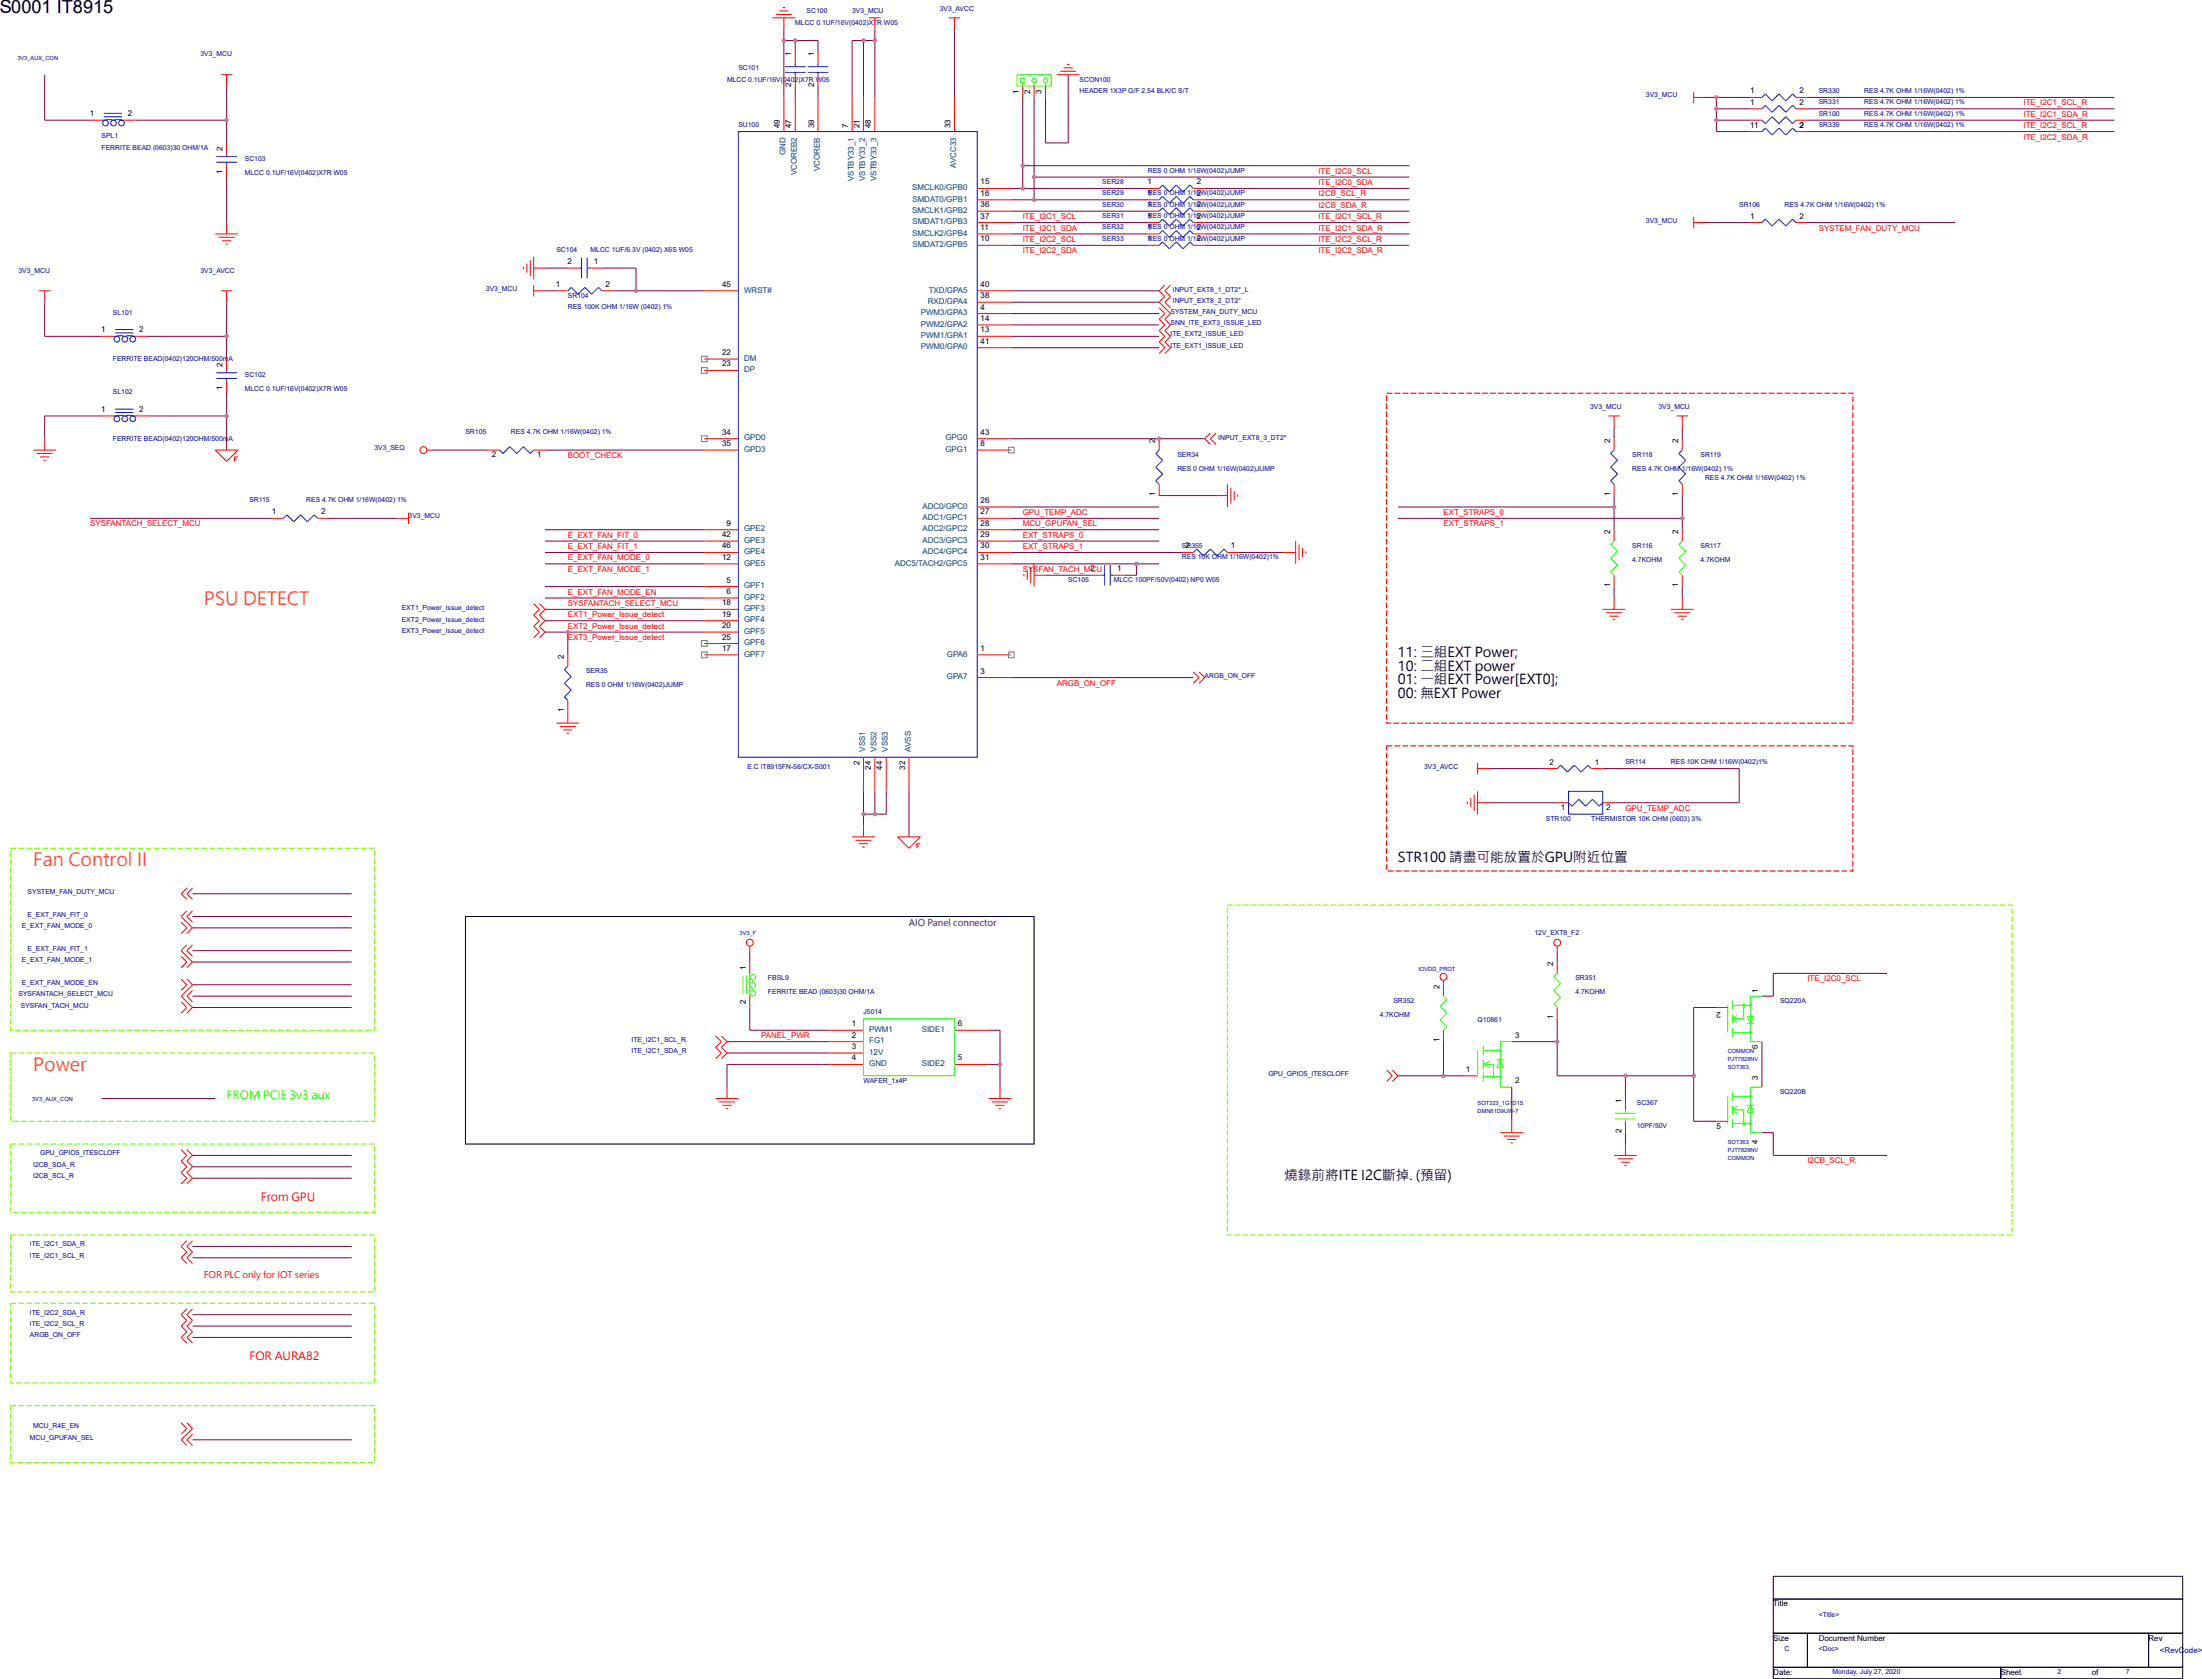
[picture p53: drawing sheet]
<svg xmlns="http://www.w3.org/2000/svg" width="271mm" height="207mm" viewBox="0 0 271 207" stroke-linecap="round" stroke-linejoin="round" font-family="sans-serif">
<defs><g id="words">
<text font-size="2.2" x="-.1" y="1.6">S0001 IT8915</text>
<g font-size="2.2" fill="#ff8000">
<text x="25.1" y="74.4">PSU DETECT</text>
<text x="4.1" y="106.6">Fan Control II</text>
<text x="4.1" y="131.8">Power</text>
</g>
<g font-size="1.7">
<text x="172.1" y="80.9">11: 三組EXT Power;</text>
<text x="172.1" y="82.6">10: ⼆組EXT power</text>
<text x="172.1" y="84.2">01: ⼀組EXT Power[EXT0];</text>
<text x="172.1" y="85.9">00: 無EXT Power</text>
<text x="172.1" y="106.1">STR100 請盡可能放置於GPU附近位置</text>
<text x="158.1" y="145.3">燒錄前將ITE I2C斷掉. (預留)</text>
</g>
<text font-size="1.4" fill="#0f0" x="27.9" y="135.2">FROM PCIE 3v3 aux</text>
<g font-size="1.4" fill="#f00">
<text x="32.1" y="147.8">From GPU</text>
<text x="30.7" y="167.4">FOR AURA82</text>
</g>
<text font-size="1.1" fill="#400040" x="111.9" y="113.9">AIO Panel connector</text>
<text font-size="1.1" fill="#f00" x="25.1" y="157.3">FOR PLC only for IOT series</text>
<g font-size="1">
<text x="97.4" y="10.6" transform="rotate(-90 97.4 10.6)">2</text>
<text x="97.4" y="6.9" transform="rotate(-90 97.4 6.9)">1</text>
<text x="100.2" y="10.6" transform="rotate(-90 100.2 10.6)">2</text>
<text x="100.2" y="6.9" transform="rotate(-90 100.2 6.9)">1</text>
<text x="125.4" y="11.6" transform="rotate(-90 125.4 11.6)">1</text>
<text x="126.8" y="11.6" transform="rotate(-90 126.8 11.6)">2</text>
<text x="128.2" y="11.6" transform="rotate(-90 128.2 11.6)">3</text>
<text x="215.5" y="11.5">1</text>
<text x="221.5" y="11.5">2</text>
<text x="11" y="14.3">1</text>
<text x="15.7" y="14.3">2</text>
<text x="96" y="15.8" transform="rotate(-90 96 15.8)">49</text>
<text x="97.4" y="15.8" transform="rotate(-90 97.4 15.8)">47</text>
<text x="100.2" y="15.8" transform="rotate(-90 100.2 15.8)">39</text>
<text x="104.4" y="15.8" transform="rotate(-90 104.4 15.8)">7</text>
<text x="105.8" y="15.8" transform="rotate(-90 105.8 15.8)">21</text>
<text x="107.2" y="15.8" transform="rotate(-90 107.2 15.8)">48</text>
<text x="117" y="15.8" transform="rotate(-90 117 15.8)">33</text>
<text x="215.5" y="12.9">1</text>
<text x="215.5" y="15.7">11</text>
<text x="221.5" y="12.9">2</text>
<text x="221.5" y="15.7">2</text>
<text x="27.4" y="21.4" transform="rotate(-90 27.4 21.4)">1</text>
<text x="27.4" y="18.6" transform="rotate(-90 27.4 18.6)">2</text>
<text x="120.7" y="22.7">15</text>
<text x="141.3" y="22.7">1</text>
<text x="147.3" y="22.7">2</text>
<text x="120.7" y="24.1">16</text>
<text x="120.7" y="25.5">36</text>
<text x="120.7" y="26.9">37</text>
<text x="120.7" y="28.3">11</text>
<text x="120.7" y="29.7">10</text>
<text x="141.3" y="25.5">1</text>
<text x="141.3" y="28.3">1</text>
<text x="141.3" y="26.9">1</text>
<text x="141.3" y="24.1">1</text>
<text x="141.3" y="29.7">1</text>
<text x="147.3" y="25.5">2</text>
<text x="147.3" y="28.3">2</text>
<text x="147.3" y="26.9">2</text>
<text x="147.3" y="24.1">2</text>
<text x="147.3" y="29.7">2</text>
<text x="215.5" y="26.9">1</text>
<text x="221.5" y="26.9">2</text>
<text x="68.4" y="35.3">1</text>
<text x="69.8" y="32.5">2</text>
<text x="73.1" y="32.5">1</text>
<text x="74.5" y="35.3">2</text>
<text x="88.9" y="35.3">45</text>
<text x="120.7" y="35.3">40</text>
<text x="12.4" y="40.9">1</text>
<text x="17.1" y="40.9">2</text>
<text x="120.7" y="36.7">38</text>
<text x="120.7" y="38.1">4</text>
<text x="120.7" y="39.5">14</text>
<text x="120.7" y="40.9">13</text>
<text x="27.4" y="48" transform="rotate(-90 27.4 48)">1</text>
<text x="27.4" y="45.2" transform="rotate(-90 27.4 45.2)">2</text>
<text x="88.9" y="43.7">22</text>
<text x="88.9" y="45.1">23</text>
<text x="120.7" y="42.3">41</text>
<text x="12.4" y="50.7">1</text>
<text x="17.1" y="50.7">2</text>
<text x="88.9" y="53.5">34</text>
<text x="120.7" y="53.5">43</text>
<text x="60.5" y="56.3">2</text>
<text x="66.1" y="56.3">1</text>
<text x="88.9" y="54.9">35</text>
<text x="120.7" y="54.9">8</text>
<text x="142.2" y="54.5" transform="rotate(-90 142.2 54.5)">2</text>
<text x="198.2" y="54.5" transform="rotate(-90 198.2 54.5)">2</text>
<text x="206.6" y="54.5" transform="rotate(-90 206.6 54.5)">2</text>
<text x="33.4" y="63.3">1</text>
<text x="39.5" y="63.3">2</text>
<text x="89.5" y="64.7">9</text>
<text x="120.7" y="61.9">26</text>
<text x="120.7" y="63.3">27</text>
<text x="120.7" y="64.7">28</text>
<text x="142.2" y="61" transform="rotate(-90 142.2 61)">1</text>
<text x="198.2" y="65.7" transform="rotate(-90 198.2 65.7)">2</text>
<text x="198.2" y="61" transform="rotate(-90 198.2 61)">1</text>
<text x="206.6" y="65.7" transform="rotate(-90 206.6 65.7)">2</text>
<text x="206.6" y="61" transform="rotate(-90 206.6 61)">1</text>
<text x="88.9" y="66.1">42</text>
<text x="88.9" y="67.5">46</text>
<text x="88.9" y="68.9">12</text>
<text x="89.5" y="71.7">5</text>
<text x="120.7" y="66.1">29</text>
<text x="120.7" y="67.5">30</text>
<text x="120.7" y="68.9">31</text>
<text x="134.3" y="70.3">2</text>
<text x="137.5" y="70.3">1</text>
<text x="145.9" y="67.5">2</text>
<text x="151.5" y="67.5">1</text>
<text x="88.9" y="74.5">18</text>
<text x="88.9" y="75.9">19</text>
<text x="88.9" y="77.3">20</text>
<text x="89.5" y="73.1">6</text>
<text x="198.2" y="72.3" transform="rotate(-90 198.2 72.3)">1</text>
<text x="206.6" y="72.3" transform="rotate(-90 206.6 72.3)">1</text>
<text x="69.4" y="81.1" transform="rotate(-90 69.4 81.1)">2</text>
<text x="88.9" y="78.7">25</text>
<text x="88.9" y="80.1">17</text>
<text x="120.7" y="80.1">1</text>
<text x="120.7" y="82.9">3</text>
<text x="69.4" y="87.7" transform="rotate(-90 69.4 87.7)">1</text>
<text x="105.8" y="94.2" transform="rotate(-90 105.8 94.2)">2</text>
<text x="107.2" y="94.7" transform="rotate(-90 107.2 94.7)">24</text>
<text x="108.6" y="94.7" transform="rotate(-90 108.6 94.7)">44</text>
<text x="111.4" y="94.7" transform="rotate(-90 111.4 94.7)">32</text>
<text x="190.7" y="94.1">2</text>
<text x="196.3" y="94.1">1</text>
<text x="192.1" y="99.7">1</text>
<text x="197.7" y="99.7">2</text>
<text x="91.8" y="119.4" transform="rotate(-90 91.8 119.4)">1</text>
<text x="191.2" y="118.9" transform="rotate(-90 191.2 118.9)">2</text>
<text x="91.8" y="123.6" transform="rotate(-90 91.8 123.6)">2</text>
<text x="177.2" y="121.7" transform="rotate(-90 177.2 121.7)">2</text>
<text x="191.2" y="125.5" transform="rotate(-90 191.2 125.5)">1</text>
<text x="211.9" y="124.5" transform="rotate(180 211.9 124.5)">2</text>
<text x="216.4" y="122.2" transform="rotate(-90 216.4 122.2)">1</text>
<text x="104.9" y="126.3">1</text>
<text x="104.9" y="127.7">2</text>
<text x="104.9" y="129.1">3</text>
<text x="104.9" y="130.5">4</text>
<text x="117.9" y="130.5">5</text>
<text x="117.9" y="126.3">6</text>
<text x="177.2" y="128.2" transform="rotate(-90 177.2 128.2)">1</text>
<text x="180.5" y="131.9">1</text>
<text x="186.5" y="127.7">3</text>
<text x="216.4" y="129.2" transform="rotate(-90 216.4 129.2)">6</text>
<text x="186.5" y="133.3">2</text>
<text x="199.6" y="135.7" transform="rotate(-90 199.6 135.7)">1</text>
<text x="216.4" y="132.9" transform="rotate(-90 216.4 132.9)">3</text>
<text x="199.6" y="139.5" transform="rotate(-90 199.6 139.5)">2</text>
<text x="211.3" y="138.9">5</text>
<text x="216.4" y="140.9" transform="rotate(-90 216.4 140.9)">4</text>
<text x="218.3" y="197.7">Title</text>
<text x="218.3" y="201.9">Size</text>
<text x="223.9" y="201.9">Document Number</text>
<text x="264.5" y="201.9">Rev</text>
<text x="218.3" y="206.1">Date:</text>
<text x="246.3" y="206.1">Sheet</text>
<text x="257.5" y="206.1">of</text>
</g>
<g font-size="1" fill="#f00">
<text x="249.1" y="13">ITE_I2C1_SCL_R</text>
<text x="249.1" y="14.4">ITE_I2C1_SDA_R</text>
<text x="249.1" y="15.8">ITE_I2C2_SCL_R</text>
<text x="249.1" y="17.2">ITE_I2C2_SDA_R</text>
<text x="162.3" y="22.8">ITE_I2C0_SDA</text>
<text x="162.3" y="21.4">ITE_I2C0_SCL</text>
<text x="125.9" y="27">ITE_I2C1_SCL</text>
<text x="125.9" y="28.4">ITE_I2C1_SDA</text>
<text x="125.9" y="29.8">ITE_I2C2_SCL</text>
<text x="162.3" y="24.2">I2CB_SCL_R</text>
<text x="162.3" y="25.6">I2CB_SDA_R</text>
<text x="162.3" y="27">ITE_I2C1_SCL_R</text>
<text x="162.3" y="28.4">ITE_I2C1_SDA_R</text>
<text x="162.3" y="29.8">ITE_I2C2_SCL_R</text>
<text x="223.9" y="28.4">SYSTEM_FAN_DUTY_MCU</text>
<text x="125.9" y="31.2">ITE_I2C2_SDA</text>
<text x="162.3" y="31.2">ITE_I2C2_SDA_R</text>
<text x="69.9" y="56.4">BOOT_CHECK</text>
<text x="11.1" y="64.8">SYSFANTACH_SELECT_MCU</text>
<text x="125.9" y="63.4">GPU_TEMP_ADC</text>
<text x="125.9" y="64.8">MCU_GPUFAN_SEL</text>
<text x="177.7" y="63.4">EXT_STRAPS_0</text>
<text x="177.7" y="64.8">EXT_STRAPS_1</text>
<text x="69.9" y="66.2">E_EXT_FAN_FIT_0</text>
<text x="69.9" y="67.6">E_EXT_FAN_FIT_1</text>
<text x="69.9" y="69">E_EXT_FAN_MODE_0</text>
<text x="69.9" y="70.4">E_EXT_FAN_MODE_1</text>
<text x="125.9" y="66.2">EXT_STRAPS_0</text>
<text x="125.9" y="67.6">EXT_STRAPS_1</text>
<text x="125.9" y="70.4">SYSFAN_TACH_MCU</text>
<text x="69.9" y="73.2">E_EXT_FAN_MODE_EN</text>
<text x="69.9" y="74.6">SYSFANTACH_SELECT_MCU</text>
<text x="69.9" y="76">EXT1_Power_Issue_detect</text>
<text x="69.9" y="77.4">EXT2_Power_Issue_detect</text>
<text x="69.9" y="78.8">EXT3_Power_Issue_detect</text>
<text x="130.1" y="84.4">ARGB_ON_OFF</text>
<text x="200.1" y="99.8">GPU_TEMP_ADC</text>
<text x="222.5" y="120.8">ITE_I2C0_SCL</text>
<text x="93.7" y="127.8">PANEL_PWR</text>
<text x="222.5" y="143.2">I2CB_SCL_R</text>
</g>
<g font-size="1" fill="#004080">
<text x="96.7" y="19.1" transform="rotate(-90 96.7 19.1)">GND</text>
<text x="98.1" y="21.6" transform="rotate(-90 98.1 21.6)">VCOREB2</text>
<text x="100.9" y="21" transform="rotate(-90 100.9 21)">VCOREB</text>
<text x="105.1" y="22.3" transform="rotate(-90 105.1 22.3)">VSTBY33_1</text>
<text x="106.5" y="22.3" transform="rotate(-90 106.5 22.3)">VSTBY33_2</text>
<text x="107.9" y="22.3" transform="rotate(-90 107.9 22.3)">VSTBY33_3</text>
<text x="112.3" y="23.4">SMCLK0/GPB0</text>
<text x="117.7" y="20.6" transform="rotate(-90 117.7 20.6)">AVCC33</text>
<text x="112.3" y="26.2">SMCLK1/GPB2</text>
<text x="112.3" y="29">SMCLK2/GPB4</text>
<text x="112.3" y="24.8">SMDAT0/GPB1</text>
<text x="112.3" y="27.6">SMDAT1/GPB3</text>
<text x="112.3" y="30.4">SMDAT2/GPB5</text>
<text x="91.6" y="36">WRST#</text>
<text x="113.4" y="38.8">PWM3/GPA3</text>
<text x="113.4" y="40.2">PWM2/GPA2</text>
<text x="113.4" y="41.6">PWM1/GPA1</text>
<text x="114.2" y="37.4">RXD/GPA4</text>
<text x="114.3" y="36">TXD/GPA5</text>
<text x="91.6" y="44.4">DM</text>
<text x="91.6" y="45.8">DP</text>
<text x="113.4" y="43">PWM0/GPA0</text>
<text x="91.6" y="54.2">GPD0</text>
<text x="91.6" y="55.6">GPD3</text>
<text x="116.4" y="54.2">GPG0</text>
<text x="116.4" y="55.6">GPG1</text>
<text x="91.6" y="65.4">GPE2</text>
<text x="113.6" y="62.6">ADC0/GPC0</text>
<text x="113.6" y="64">ADC1/GPC1</text>
<text x="113.6" y="65.4">ADC2/GPC2</text>
<text x="91.6" y="66.8">GPE3</text>
<text x="91.6" y="68.2">GPE4</text>
<text x="91.6" y="69.6">GPE5</text>
<text x="110.1" y="69.6">ADC5/TACH2/GPC5</text>
<text x="113.6" y="66.8">ADC3/GPC3</text>
<text x="113.6" y="68.2">ADC4/GPC4</text>
<text x="91.6" y="72.4">GPF1</text>
<text x="91.6" y="73.8">GPF2</text>
<text x="91.6" y="75.2">GPF3</text>
<text x="91.6" y="76.6">GPF4</text>
<text x="91.6" y="78">GPF5</text>
<text x="91.6" y="79.4">GPF6</text>
<text x="91.6" y="80.8">GPF7</text>
<text x="116.6" y="80.8">GPA6</text>
<text x="116.6" y="83.6">GPA7</text>
<text x="106.5" y="92.5" transform="rotate(-90 106.5 92.5)">VSS1</text>
<text x="107.9" y="92.5" transform="rotate(-90 107.9 92.5)">VSS2</text>
<text x="109.3" y="92.5" transform="rotate(-90 109.3 92.5)">VSS3</text>
<text x="112.1" y="92.5" transform="rotate(-90 112.1 92.5)">AVSS</text>
<text x="107" y="127">PWM1</text>
<text x="107" y="128.4">FG1</text>
<text x="107" y="129.8">12V</text>
<text x="107" y="131.2">GND</text>
<text x="113.5" y="131.2">SIDE2</text>
<text x="113.5" y="127">SIDE1</text>
</g>
<text font-size="1" fill="#0000a0" x="265.9" y="203.4">&lt;RevCode&gt;</text>
<g font-size=".8" fill="#0000a0">
<text x="97.9" y="3">MLCC 0.1UF/16V(0402)X7R W05</text>
<text x="99.3" y="1.6">SC100</text>
<text x="104.9" y="1.6">3V3_MCU</text>
<text x="115.7" y="1.4">3V3_AVCC</text>
<text x="24.7" y="7">3V3_MCU</text>
<text x="89.5" y="10">MLCC 0.1UF/16V(0402)X7R W05</text>
<text x="90.9" y="8.6">SC101</text>
<text x="132.9" y="10">SCON100</text>
<text x="132.9" y="11.4">HEADER 1X3P G/F 2.54 BLK/C S/T</text>
<text x="202.6" y="12">3V3_MCU</text>
<text x="223.9" y="11.4">SR330</text>
<text x="229.5" y="11.4">RES 4.7K OHM 1/16W(0402) 1%</text>
<text x="12.5" y="17">SPL1</text>
<text x="90.9" y="15.6">SU100</text>
<text x="223.9" y="12.8">SR331</text>
<text x="223.9" y="15.6">SR339</text>
<text x="223.9" y="14.2">SR100</text>
<text x="229.5" y="12.8">RES 4.7K OHM 1/16W(0402) 1%</text>
<text x="229.5" y="15.6">RES 4.7K OHM 1/16W(0402) 1%</text>
<text x="229.5" y="14.2">RES 4.7K OHM 1/16W(0402) 1%</text>
<text x="12.5" y="18.4">FERRITE BEAD (0603)30 OHM/1A</text>
<text x="30.1" y="19.8">SC103</text>
<text x="30.1" y="21.5">MLCC 0.1UF/16V(0402)X7R W05</text>
<text x="135.7" y="22.6">SER28</text>
<text x="141.3" y="21.2">RES 0 OHM 1/16W(0402)JUMP</text>
<text x="135.7" y="25.4">SER30</text>
<text x="135.7" y="28.2">SER32</text>
<text x="135.7" y="26.8">SER31</text>
<text x="135.7" y="24">SER29</text>
<text x="135.7" y="29.6">SER33</text>
<text x="141.3" y="25.4">RES 0 OHM 1/16W(0402)JUMP</text>
<text x="141.3" y="28.2">RES 0 OHM 1/16W(0402)JUMP</text>
<text x="141.3" y="26.8">RES 0 OHM 1/16W(0402)JUMP</text>
<text x="141.3" y="24">RES 0 OHM 1/16W(0402)JUMP</text>
<text x="141.3" y="29.6">RES 0 OHM 1/16W(0402)JUMP</text>
<text x="202.6" y="27.4">3V3_MCU</text>
<text x="214.1" y="25.4">SR106</text>
<text x="219.7" y="25.4">RES 4.7K OHM 1/16W(0402) 1%</text>
<text x="2.3" y="33.6">3V3_MCU</text>
<text x="24.7" y="33.6">3V3_AVCC</text>
<text x="59.8" y="35.8">3V3_MCU</text>
<text x="68.5" y="31">SC104</text>
<text x="72.7" y="31">MLCC 1UF/6.3V (0402) X6S W05</text>
<text x="144.4" y="35.9">INPUT_EXT8_1_DT2*_L</text>
<text x="13.9" y="38.7">SL101</text>
<text x="69.9" y="36.6">SR104</text>
<text x="69.9" y="38">RES 100K OHM 1/16W (0402) 1%</text>
<text x="144.1" y="41.4">ITE_EXT2_ISSUE_LED</text>
<text x="144.1" y="38.6">SYSTEM_FAN_DUTY_MCU</text>
<text x="144.1" y="40">SNN_ITE_EXT3_ISSUE_LED</text>
<text x="144.4" y="37.3">INPUT_EXT8_2_DT2*</text>
<text x="13.9" y="44.5">FERRITE BEAD(0402)120OHM/500mA</text>
<text x="30.1" y="46.4">SC102</text>
<text x="144.1" y="42.8">ITE_EXT1_ISSUE_LED</text>
<text x="13.9" y="48.5">SL102</text>
<text x="30.1" y="48.1">MLCC 0.1UF/16V(0402)X7R W05</text>
<text x="57.3" y="53.4">SR105</text>
<text x="62.9" y="53.4">RES 4.7K OHM 1/16W(0402) 1%</text>
<text x="195.8" y="50.4">3V3_MCU</text>
<text x="204.2" y="50.4">3V3_MCU</text>
<text x="13.9" y="54.3">FERRITE BEAD(0402)120OHM/500mA</text>
<text x="46.1" y="55.4">3V3_SEQ</text>
<text x="144.9" y="56.2">SER34</text>
<text x="144.9" y="57.9">RES 0 OHM 1/16W(0402)JUMP</text>
<text x="150" y="54.1">INPUT_EXT8_3_DT2*</text>
<text x="201" y="56.2">SR118</text>
<text x="201" y="57.9">RES 4.7K OHM 1/16W(0402) 1%</text>
<text x="209.4" y="56.2">SR119</text>
<text x="209.9" y="59">RES 4.7K OHM 1/16W(0402) 1%</text>
<text x="30.7" y="61.8">SR115</text>
<text x="37.7" y="61.8">RES 4.7K OHM 1/16W(0402) 1%</text>
<text x="50.3" y="63.8">3V3_MCU</text>
<text x="131.5" y="71.6">SC105</text>
<text x="137.1" y="71.6">MLCC 100PF/50V(0402) NP0 W05</text>
<text x="145.5" y="67.4">SR355</text>
<text x="145.5" y="68.8">RES 10K OHM 1/16W(0402)1%</text>
<text x="201" y="67.4">SR116</text>
<text x="201" y="69.1">4.7KOHM</text>
<text x="209.4" y="67.4">SR117</text>
<text x="209.4" y="69.1">4.7KOHM</text>
<text x="49.5" y="75.1">EXT1_Power_Issue_detect</text>
<text x="49.5" y="76.5">EXT2_Power_Issue_detect</text>
<text x="49.5" y="77.9">EXT3_Power_Issue_detect</text>
<text x="72.1" y="82.8">SER35</text>
<text x="148.3" y="83.4">ARGB_ON_OFF</text>
<text x="72.1" y="84.5">RES 0 OHM 1/16W(0402)JUMP</text>
<text x="92" y="94.6">E.C IT8915FN-56/CX-S001</text>
<text x="175.3" y="94.6">3V3_AVCC</text>
<text x="200.1" y="94">SR114</text>
<text x="205.7" y="94">RES 10K OHM 1/16W(0402)1%</text>
<text x="190.3" y="101">STR100</text>
<text x="195.9" y="101">THERMISTOR 10K OHM (0603) 3%</text>
<text x="3.4" y="112.8">E_EXT_FAN_FIT_0</text>
<text x="3.4" y="110">SYSTEM_FAN_DUTY_MCU</text>
<text x="2.7" y="114.2">E_EXT_FAN_MODE_0</text>
<text x="2.7" y="118.4">E_EXT_FAN_MODE_1</text>
<text x="3.4" y="117">E_EXT_FAN_FIT_1</text>
<text x="188.9" y="115">12V_EXT8_F2</text>
<text x="2.3" y="122.6">SYSFANTACH_SELECT_MCU</text>
<text x="2.6" y="124">SYSFAN_TACH_MCU</text>
<text x="2.7" y="121.2">E_EXT_FAN_MODE_EN</text>
<text x="94.5" y="120.6">FBSL9</text>
<text x="94.5" y="122.3">FERRITE BEAD (0603)30 OHM/1A</text>
<text x="106.3" y="124.8">J5014</text>
<text x="169.9" y="125.1">4.7KOHM</text>
<text x="171.6" y="123.4">SR352</text>
<text x="181.9" y="125.8">Q10861</text>
<text x="194" y="120.6">SR351</text>
<text x="194" y="122.3">4.7KOHM</text>
<text x="219.2" y="123.4">SQ220A</text>
<text x="77.7" y="128.2">ITE_I2C1_SCL_R</text>
<text x="77.7" y="129.6">ITE_I2C1_SDA_R</text>
<text x="106.3" y="133.2">WAFER_1x4P</text>
<text x="156.2" y="132.4">GPU_GPIO5_ITESCLOFF</text>
<text x="201.5" y="136">SC367</text>
<text x="219.2" y="134.6">SQ220B</text>
<text x="4.1" y="143.6">I2CB_SDA_R</text>
<text x="4.9" y="142.2">GPU_GPIO5_ITESCLOFF</text>
<text x="201.5" y="138.8">10PF/50V</text>
<text x="4.1" y="145">I2CB_SCL_R</text>
<text x="3.7" y="153.4">ITE_I2C1_SDA_R</text>
<text x="3.7" y="154.8">ITE_I2C1_SCL_R</text>
<text x="3.7" y="161.8">ITE_I2C2_SDA_R</text>
<text x="3.7" y="163.2">ITE_I2C2_SCL_R</text>
<text x="3.7" y="164.6">ARGB_ON_OFF</text>
<text x="3.7" y="177.2">MCU_GPUFAN_SEL</text>
<text x="4.1" y="175.8">MCU_R4E_EN</text>
<text x="219.7" y="203.2">C</text>
<text x="223.9" y="203.2">&lt;Doc&gt;</text>
<text x="223.9" y="199">&lt;Title&gt;</text>
<text x="225.6" y="206">Monday, July 27, 2020</text>
<text x="253.3" y="206">2</text>
<text x="261.7" y="206">7</text>
</g>
<g font-size=".7" fill="#0000a0">
<text x="2.1" y="7.4">3V3_AUX_CON</text>
<text x="91" y="115">3V3_F</text>
<text x="174.6" y="119.5">IOVDD_PROT</text>
<text x="212.7" y="129.6">COMMON</text>
<text x="212.7" y="130.6">PJT7828NV</text>
<text x="212.7" y="131.6">SOT363</text>
<text x="4" y="135.5">3V3_AUX_CON</text>
<text x="181.9" y="136">SOT323_1G1D1S</text>
<text x="181.9" y="137">DMN61D9UW-7</text>
<text x="212.7" y="140.8">SOT363</text>
<text x="212.7" y="141.8">PJT7828NV</text>
<text x="212.7" y="142.8">COMMON</text>
</g>
</g></defs>
<g fill="#000" stroke="#00f" stroke-width=".12">
<path d="M217.3 11.6l-.4 .4zM217.3 13l-.4 .4zM217.3 15.8l-.4 .4zM216.9 14.8l.4 .4zM217.3 11.6l.9 .8zM217.3 13l.9 .8zM217.3 15.8l.9 .8zM218.2 14.4l-.9 .8zM219 11.6l-.8 .8zM218.2 13.8l.8-.8zM219 15.8l-.8 .8zM218.2 14.4l.8 .8z"/>
<path d="M219 11.6l.9 .8zM219 13l.9 .8zM219 15.8l.9 .8zM219.9 14.4l-.9 .8zM220.7 11.6l-.8 .8zM220.7 13l-.8 .8zM220.7 15.8l-.8 .8zM219.9 14.4l.8 .8zM220.7 11.6l.4 .4zM220.7 13l.4 .4zM220.7 15.8l.4 .4zM221.1 14.8l-.4 .4z"/>
<path d="M69.9 35.8l.4-.4zM70.3 35.4l.9 .8zM72 35.4l-.8 .8zM72 35.4l.8 .8zM72.8 36.2l.9-.8zM73.7 35.4l.4 .4zM143.1 25.6l-.4 .4zM143.1 28.4l-.4 .4zM143.1 27l-.4 .4zM143.1 24.2l-.4 .4zM143.1 22.8l-.4 .4zM143.1 29.8l-.4 .4z"/>
<path d="M143.1 25.6l.9 .8zM143.1 28.4l.9 .8zM143.1 27l.9 .8zM143.1 24.2l.9 .8zM143.1 22.8l.9 .8zM143.1 29.8l.9 .8zM144.8 25.6l-.8 .8zM144.8 28.4l-.8 .8zM144.8 27l-.8 .8zM144 25l.8-.8zM144.8 22.8l-.8 .8zM144 30.6l.8-.8z"/>
<path d="M144.8 25.6l.8 .8zM144.8 28.4l.8 .8zM144.8 27l.8 .8zM144.8 24.2l.8 .8zM144.8 22.8l.8 .8zM144.8 29.8l.8 .8zM146.5 25.6l-.9 .8zM145.6 29.2l.9-.8zM146.5 27l-.9 .8zM145.6 25l.9-.8zM145.6 23.6l.9-.8zM145.6 30.6l.9-.8z"/>
<path d="M146.5 25.6l.4 .4zM146.5 28.4l.4 .4zM146.5 27l.4 .4zM146.5 24.2l.4 .4zM146.5 22.8l.4 .4zM146.5 29.8l.4 .4zM217.3 27l-.4 .4zM217.3 27l.9 .8zM219 27l-.8 .8zM219 27l.9 .8zM220.7 27l-.8 .8zM220.7 27l.4 .4z"/>
<path d="M61.5 55.4l.4 .4zM61.9 55.8l.9-.8zM62.8 55l.8 .8zM63.6 55.8l.8-.8zM64.4 55l.9 .8zM65.7 55.4l-.4 .4zM142.7 55.4l-.4 .4zM142.3 57.5l.8-.8zM143.1 58.3l-.8 .9zM142.3 59.2l.4 .4zM142.3 55.8l.8 .9zM142.3 57.5l.8 .8z"/>
<path d="M198.7 55.4l-.4 .4zM198.3 57.5l.8-.8zM198.3 59.2l.8-.9zM198.3 59.2l.4 .4zM198.3 55.8l.8 .9zM198.3 57.5l.8 .8zM206.7 55.8l.4-.4zM206.7 57.5l.8-.8zM206.7 59.2l.8-.9zM206.7 59.2l.4 .4zM206.7 55.8l.8 .9zM206.7 57.5l.8 .8z"/>
<path d="M34.9 63.8l.4-.4zM35.3 63.4l.9 .8zM37 63.4l-.8 .8zM37 63.4l.8 .8zM38.7 63.4l-.9 .8zM38.7 63.4l.4 .4zM147.3 67.6l-.4 .4zM147.3 67.6l.9 .8zM149 67.6l-.8 .8zM149 67.6l.8 .8zM150.7 67.6l-.9 .8zM150.7 67.6l.4 .4z"/>
<path d="M69.9 82l-.4 .4zM69.5 84.1l.8-.8zM69.5 85.8l.8-.9zM69.5 85.8l.4 .4zM69.5 82.4l.8 .9zM69.5 84.1l.8 .8zM191.7 94.6l.4-.4zM192.1 94.2l.9 .8zM193.1 98.8l.4 .4zM194.4 98.4l-.9 .8zM193 95l.8-.8zM194.4 98.4l.8 .8z"/>
<path d="M193.8 94.2l.9 .8zM195.2 99.2l.9-.8zM195.5 94.2l-.8 .8zM195.5 94.2l.4 .4zM196.1 98.4l.8 .8zM196.9 99.2l.4-.4z"/>
</g>
<g fill="none" stroke="#f00" stroke-width=".12">
<path d="M11.1 14.8h1.4M15.3 14.8h1.4M27.2 9.2h1.4M27.9 9.2v1.4M27.9 17.6v1.4M95.1 2.2h2.8M95.5 1.8h2M95.9 1.4h1.2M96.4 .9h.2M96.5 2.2v1.4M96.5 12v4.2M97.9 6.4v1.4"/>
<path d="M97.9 9.2v1.4M97.9 12v4.2M100.7 6.4v1.4M100.7 9.2v1.4M100.7 12v4.2M104.9 12v4.2M106.3 12v4.2M107 2.2h1.4M107.7 2.2v1.4M107.7 12v4.2M116.8 2.2h1.4M117.5 2.2v1.4"/>
<path d="M117.5 12v4.2M125.9 10.6v1.4M127.3 10.6v1.4M128.7 10.6v1.4M130.1 9.2h2.8M130.5 8.8h2M130.9 8.4h1.2M131.4 7.9h.2M208.5 12h1.4M208.5 11.3v1.4M215.5 12h1.4M215.5 13.4h1.4"/>
<path d="M215.5 14.8h1.4M215.5 16.2h1.4M221.1 12h1.4M221.1 13.4h1.4M221.1 14.8h1.4M221.1 16.2h1.4M4.8 35.8h1.4M5.5 35.8v1.4M26.5 28.8h2.8M26.9 29.2h2M27.2 35.8h1.4M27.3 29.6h1.2"/>
<path d="M27.8 30.1h.2M27.9 20.4v1.4M27.9 27.4v1.4M27.9 35.8v1.4M64.4 32.9v.2M64.9 32.4v1.2M65.3 32v2M65.7 35.8h1.4M65.7 33h1.4M65.7 31.6v2.8M65.7 35.1v1.4M68.5 35.8h1.4"/>
<path d="M69.9 33h1.4M72.7 33h1.4M74.1 35.8h1.4M86.7 35.8h4.2M120.3 27.4h4.2M120.3 35.8h4.2M120.3 26h4.2M120.3 28.8h4.2M120.3 24.6h4.2M120.3 23.2h4.2M120.3 30.2h4.2M120.3 37.2h4.2"/>
<path d="M120.3 38.6h4.2M120.3 40h4.2M141.3 27.4h1.4M141.3 26h1.4M141.3 28.8h1.4M141.3 24.6h1.4M141.3 23.2h1.4M141.3 30.2h1.4M146.9 27.4h1.4M146.9 26h1.4M146.9 28.8h1.4M146.9 24.6h1.4"/>
<path d="M146.9 23.2h1.4M146.9 30.2h1.4M208.5 27.4h1.4M208.5 26.7v1.4M215.5 27.4h1.4M221.1 27.4h1.4M4.1 55.4h2.8M4.5 55.8h2M4.9 56.2h1.2M5.4 56.7h.2M5.5 54v1.4M12.5 41.4h1.4"/>
<path d="M12.5 51.2h1.4M16.7 41.4h1.4M16.7 51.2h1.4M26.5 55.4h2.8M27.9 44.2v1.4M27.9 47v1.4M28.9 56.5h.3M29.3 56.2h-.4v.6M52.5 55.4h.6M60.1 55.4h1.4M65.7 55.4h1.4M86.7 55.4h4.2"/>
<path d="M86.7 44.2h4.2M86.7 45.6h4.2M86.7 54h4.2M120.3 41.4h4.2M120.3 55.4h4.2M120.3 54h4.2M120.3 42.8h4.2M142.7 54v1.4M142.7 59.6v1.4M151.1 59.6v2.8M198 51.2h1.4M198.7 51.2v1.4"/>
<path d="M198.7 54v1.4M198.7 59.6v1.4M206.4 51.2h1.4M207.1 51.2v1.4M207.1 54v1.4M207.1 59.6v1.4M33.5 63.8h1.4M39.1 63.8h1.4M48.9 63.8h1.4M50.3 63.1v1.4M86.7 65.2h4.2M86.7 66.6h4.2"/>
<path d="M86.7 68h4.2M86.7 69.4h4.2M86.7 72.2h4.2M86.7 73.6h4.2M86.7 75h4.2M86.7 76.4h4.2M86.7 77.8h4.2M86.7 79.2h4.2M120.3 63.8h4.2M120.3 65.2h4.2M120.3 66.6h4.2M120.3 68h4.2"/>
<path d="M120.3 69.4h4.2M120.3 62.4h4.2M126 70.7v.2M126.5 70.2v1.2M126.9 69.8v2M127.3 69.4v2.8M127.3 70.8h1.4M134.3 70.8h1.4M137.1 70.8h1.4M145.5 68h1.4M149.7 61h1.4M151.1 68h1.4"/>
<path d="M151.5 60v2M151.9 60.4v1.2M152.4 60.9v.2M158.1 68h1.4M159.5 66.6v2.8M159.9 67v2M160.3 67.4v1.2M160.8 67.9v.2M197.3 75h2.8M197.7 75.4h2M198.2 75.8h1.1M198.6 76.3h.3"/>
<path d="M198.7 65.2v1.4M198.7 70.8v1.4M198.7 73.6v1.4M205.7 75h2.8M206.1 75.4h2M206.6 75.8h1.1M207 76.3h.3M207.1 65.2v1.4M207.1 70.8v1.4M207.1 73.6v1.4M68.5 89h2.8M68.9 89.4h2"/>
<path d="M69.3 89.8h1.2M69.8 90.3h.2M69.9 80.6v1.4M69.9 86.2v2.8M86.7 80.6h4.2M106.3 93.2v4.2M107.7 93.2v4.2M109.1 93.2v4.2M111.9 93.2v4.2M120.3 80.6h4.2M120.3 83.4h4.2M180.7 98.7v.2"/>
<path d="M181.1 98.2v1.2M181.5 97.8v2M181.9 98.8h1.4M181.9 94.6h1.4M181.9 93.9v1.4M181.9 97.4v2.8M190.3 94.6h1.4M191.7 98.8h1.4M195.9 94.6h1.4M197.3 98.8h1.4M92.3 116.4v.6M92.3 118.4v1.4"/>
<path d="M104.9 103h2.8M105.3 103.4h2M105.7 103.8h1.2M106.2 104.3h.2M106.3 101.6v1.4M110.5 103h2.8M112.9 104.1h.3M113.3 103.8h-.4v.6M191.7 116.4v.6M191.7 118.4v1.4M88.1 135.2h2.8M88.5 135.6h2"/>
<path d="M88.9 136h1.2M89.4 136.5h.2M89.5 133.8v1.4M92.3 122.6v1.4M102.1 126.8h4.2M102.1 128.2h4.2M102.1 129.6h4.2M102.1 131h4.2M117.5 126.8h4.2M117.5 131h4.2M121.7 135.2h2.8M122.1 135.6h2"/>
<path d="M122.5 136h1.2M123 136.5h.2M123.1 133.8v1.4M177.7 120.6v2M177.7 126.8v1.4M180.5 132.4h1.4M184.7 139.4h2.8M185.1 139.8h2M186.1 138v1.4M191.7 124v1.4M200.1 135.2v1.4M200.1 138v1.4"/>
<path d="M211.3 124h1.4M211.3 138h1.4M185.6 140.2h1.1M186 140.7h.3M198.7 142.2h2.8M199.1 142.6h2M199.6 143h1.1M200 143.5h.3M200.1 140.8v1.4"/>
<circle cx="52.1" cy="55.4" r=".42"/>
<circle cx="92.3" cy="116" r=".42"/>
<circle cx="191.7" cy="116" r=".42"/>
<circle cx="177.7" cy="120.2" r=".42"/>
</g>
<g fill="none" stroke="#00f" stroke-width=".12">
<path d="M12.5 14.8l.9-.1 .5 .1M12.8 14.4h2.2M12.8 14h2.2M14 14.8l.5-.1 .5 .1M14.9 14.8h.4M26.6 20h2.6M26.6 19.3h2.6M27.9 19v.3M27.9 20v.4M90.9 16.2h29.4v77h-29.4zM96.6 8.2h2.6M96.6 8.9h2.6"/>
<path d="M97.9 7.8v.4M97.9 8.9v.3M99.4 8.2h2.6M99.4 8.9h2.6M100.7 7.8v.4M100.7 8.9v.3M71.3 33h.3M71.6 31.7v2.6M72.3 31.7v2.6M72.3 33h.4M13.9 41.4l.9-.1 .5 .1M13.9 51.2l.9-.1 .5 .1"/>
<path d="M14.2 41h2.2M14.2 40.6h2.2M14.2 50.8h2.2M14.2 50.4h2.2M15.4 41.4l.5-.1 .5 .1M15.4 51.2l.5-.1 .5 .1M16.3 41.4h.4M16.3 51.2h.4M26.6 46.6h2.6M26.6 45.9h2.6M27.9 45.6v.3M27.9 46.6v.4"/>
<path d="M135.7 70.8h.3M136 69.5v2.6M136.7 69.5v2.6M136.7 70.8h.4M193.1 97.4h4.2v2.8h-4.2z"/>
<circle cx="13" cy="15.1" r=".35"/>
<circle cx="14" cy="15.1" r=".35"/>
<circle cx="15" cy="15.1" r=".35"/>
<circle cx="14.4" cy="51.5" r=".35"/>
<circle cx="14.4" cy="41.7" r=".35"/>
<circle cx="15.4" cy="51.5" r=".35"/>
<circle cx="15.4" cy="41.7" r=".35"/>
<circle cx="16.4" cy="51.5" r=".35"/>
<circle cx="16.4" cy="41.7" r=".35"/>
</g>
<g fill="none" stroke="#0f0" stroke-width=".12">
<path d="M125.2 9.2h4.2v1.4h-4.2zM125.6 9.6h.6v.6h-.6zM125.9 10.2v.4M127.3 10.2v.4M128.7 10.2v.4M92.3 119.8l-.1 .9 .1 .5M91.5 120.1v2.2M91.9 120.1v2.2M92.3 121.3l-.1 .5 .1 .5M92.3 122.2v.4M106.3 125.4h11.2v7h-11.2zM181.9 129.3v3.2"/>
<path d="M182.6 129.3h2.1M182.6 132.5h2.1M182.6 128.8v1.1M182.6 130.4v1.2M182.6 132v1.1M182.6 131h1.3v1.5M184.3 130.4h.8M184.3 131.4h.8M186.1 128.2h-1.4v5.6h1.4M198.9 137h2.5M198.9 137.7h2.5M200.1 136.6v.4"/>
<path d="M200.1 137.7v.3M212.7 123.7v3.4M212.7 134.9v3.4M213.3 127.1h2.2M213.3 136.6h1.4v1.7M213.3 123.2v1.1M213.3 124.8v1.2M213.3 126.5v1.1M213.3 134.4v1.1M213.3 136v1.2M213.3 137.7v1.1M213.3 123.7h2.2"/>
<path d="M213.3 134.9h2.2M213.3 138.3h2.2M214.7 123.7v1.7h-1.4M215.1 125.1h.8M215.1 126h.8M215.1 136.9h.8M215.1 136h.8M216.9 122.6h-1.4v5.6h1.4M216.9 133.8h-1.4v5.6h1.4"/>
<circle cx="127.3" cy="9.9" r=".28"/>
<circle cx="128.7" cy="9.9" r=".28"/>
<circle cx="92.7" cy="122.2" r=".35"/>
<circle cx="92.7" cy="121.3" r=".35"/>
<circle cx="92.7" cy="120.3" r=".35"/>
<circle cx="183.9" cy="132.5" r=".14"/>
<circle cx="184.7" cy="132.5" r=".14"/>
<circle cx="184.7" cy="129.3" r=".14"/>
<circle cx="214.7" cy="123.7" r=".14"/>
<circle cx="214.7" cy="138.3" r=".14"/>
<circle cx="215.5" cy="123.7" r=".14"/>
<circle cx="215.5" cy="138.3" r=".14"/>
<circle cx="215.5" cy="127.1" r=".14"/>
<circle cx="215.5" cy="134.9" r=".14"/>
</g>
<g fill="#000" stroke="#0f0" stroke-width=".12">
<path d="M198.7 66.6l-.4 .4zM198.3 68.7l.8-.8zM198.3 70.4l.8-.9zM198.3 70.4l.4 .4zM198.3 67l.8 .9zM198.3 68.7l.8 .8zM206.7 67l.4-.4zM206.7 68.7l.8-.8zM206.7 70.4l.8-.9zM206.7 70.4l.4 .4zM206.7 67l.8 .9zM206.7 68.7l.8 .8z"/>
<path d="M178.1 123l-.8 .9zM177.3 125.5l.8-.8zM177.7 126.8l.4-.4zM177.7 122.6l.4 .4zM177.3 123.9l.8 .8zM177.3 125.5l.8 .9zM182.6 131l.9-.4zM182.6 131l.9 .4zM184.7 130.4l-.4 1zM184.7 130.4l.4 1zM191.3 120.2l.4-.4zM191.3 121.9l.8-.8z"/>
<path d="M191.3 123.6l.8-.9zM191.3 123.6l.4 .4zM191.3 120.2l.8 .9zM191.3 121.9l.8 .8zM213.3 125.4l.5-.4zM213.3 125.4l.5 .4zM213.3 136.6l.5 .4zM213.3 136.6l.5-.4zM215.1 125.1l.4 .9zM215.5 136l-.4 .9zM215.9 125.1l-.4 .9zM215.5 136l.4 .9z"/>
</g>
<path d="M86.4 43.8h.7v.7h-.7zM86.4 45.2h.7v.7h-.7zM86.4 53.6h.7v.7h-.7zM124.2 55h.7v.7h-.7zM86.4 78.8h.7v.7h-.7zM86.4 80.2h.7v.7h-.7zM124.2 80.2h.7v.7h-.7z" fill="none" stroke="#808080" stroke-width=".12"/>
<g fill="#000" stroke="#f00" stroke-width=".12">
<path d="M142.7 35.8l.7-.7zM142.7 35.8l.7 .7zM143.4 36.5l-.7 .7zM142.7 37.2l.7 .7zM143.4 35.8l.7 .7zM143.4 35.8l.7-.7zM143.4 37.2l.7 .7zM144.1 36.5l-.7 .7zM143.4 38.6l-.7 .7zM142.7 37.9l.7 .7zM143.4 40l-.7 .7zM142.7 39.3l.7 .7z"/>
<path d="M144.1 38.6l-.7 .7zM143.4 37.9l.7 .7zM144.1 40l-.7 .7zM143.4 39.3l.7 .7zM26.5 55.4l1.4 1.4zM29.3 55.4l-1.4 1.4zM142.7 42.1l.7-.7zM142.7 40.7l.7 .7zM142.7 43.5l.7-.7zM142.7 42.1l.7 .7zM143.4 42.1l.7-.7zM143.4 40.7l.7 .7z"/>
<path d="M143.4 43.5l.7-.7zM143.4 42.1l.7 .7zM148.3 54l.7-.7zM148.3 54l.7 .7zM149 54l.7 .7zM149.7 53.3l-.7 .7zM66.4 75l-.7 .7zM65.7 74.3l.7 .7zM66.4 76.4l-.7 .7zM65.7 75.7l.7 .7zM66.4 77.8l-.7 .7zM65.7 77.1l.7 .7z"/>
<path d="M66.4 74.3l.7 .7zM66.4 75.7l.7-.7zM66.4 75.7l.7 .7zM66.4 77.1l.7-.7zM66.4 77.1l.7 .7zM67.1 77.8l-.7 .7zM147.6 83.4l-.7 .7zM146.9 82.7l.7 .7zM148.3 83.4l-.7 .7zM147.6 82.7l.7 .7zM23 112.1l-.7 .7zM22.3 112.8l.7 .7z"/>
<path d="M23 116.3l-.7 .7zM22.3 117l.7 .7zM23 109.3l-.7 .7zM22.3 110l.7 .7zM23 112.8l.7-.7zM23 112.8l.7 .7zM22.3 113.5l.7 .7zM23 114.2l-.7 .7zM23 117l.7-.7zM23 117l.7 .7zM22.3 117.7l.7 .7zM23 118.4l-.7 .7z"/>
<path d="M23 110l.7-.7zM23 110l.7 .7zM23 114.9l.7-.7zM23 113.5l.7 .7zM23 119.1l.7-.7zM23 117.7l.7 .7zM110.5 103l1.4 1.4zM113.3 103l-1.4 1.4zM22.3 122.6l.7 .7zM23 121.9l-.7 .7zM22.3 120.5l.7 .7zM23 121.2l-.7 .7z"/>
<path d="M23 122.6l.7 .7zM23 122.6l.7-.7zM22.3 123.3l.7 .7zM23 124l-.7 .7zM23 121.9l.7-.7zM23 120.5l.7 .7zM23 124.7l.7-.7zM23 123.3l.7 .7zM88.1 127.5l.7 .7zM88.8 128.2l-.7 .7zM88.1 128.9l.7 .7zM88.8 129.6l-.7 .7z"/>
<path d="M88.8 128.9l.7-.7zM88.8 127.5l.7 .7zM88.8 130.3l.7-.7zM88.8 128.9l.7 .7zM170.7 131.7l.7 .7zM170.7 133.1l.7-.7zM171.4 133.1l.7-.7zM171.4 131.7l.7 .7zM22.3 153.4l.7 .7zM23 152.7l-.7 .7zM22.3 154.8l.7 .7zM23 154.1l-.7 .7z"/>
<path d="M22.3 142.9l.7 .7zM23 143.6l-.7 .7zM22.3 144.3l.7 .7zM23 145l-.7 .7zM23 153.4l.7 .7zM23 153.4l.7-.7zM23 154.8l.7 .7zM23 154.8l.7-.7zM22.3 141.5l.7 .7zM23 142.2l-.7 .7zM23 144.3l.7-.7zM23 142.9l.7 .7z"/>
<path d="M23 145.7l.7-.7zM23 144.3l.7 .7zM23 142.9l.7-.7zM23 141.5l.7 .7zM22.3 161.8l.7 .7zM23 161.1l-.7 .7zM22.3 163.2l.7 .7zM23 162.5l-.7 .7zM22.3 177.2l.7 .7zM23 176.5l-.7 .7zM22.3 164.6l.7 .7zM23 163.9l-.7 .7z"/>
<path d="M23 161.8l.7 .7zM23 161.8l.7-.7zM23 163.2l.7 .7zM23 163.2l.7-.7zM22.3 175.1l.7 .7zM23 175.8l-.7 .7zM23 177.2l.7 .7zM23 177.2l.7-.7zM23 164.6l.7 .7zM23 164.6l.7-.7zM23 176.5l.7-.7zM23 175.1l.7 .7z"/>
</g>
<path d="M218.3 194h50.4v2.8h-50.4zM218.3 196.8h50.4v4.2h-50.4zM218.3 201h4.2v4.2h-4.2zM218.3 205.2h28v1.4h-28zM222.5 201h42v4.2h-42zM246.3 205.2h22.4v1.4h-22.4zM264.5 201h4.2v4.2h-4.2z" fill="none" stroke="#000" stroke-width=".12"/>
<g fill="none" stroke="#800040" stroke-width=".12">
<path d="M5.5 9.2v5.6h5.6M16.7 14.8h11.2M27.9 10.6v7M96.5 3.6v8.4M96.5 5h4.2v1.4M97.9 5v1.4M97.9 10.6v1.4M100.7 10.6v1.4M106.3 5v7M107.7 3.6v8.4M107.7 5h-2.8v7M117.5 3.6v8.4"/>
<path d="M125.9 12v11.2M127.3 12v12.6M131.5 9.2v8.4h-2.8v-5.6M209.9 12h5.6M211.3 13.4h4.2M211.3 14.8h4.2M211.3 12v4.2h4.2M222.5 12h37.8M222.5 13.4h37.8M222.5 14.8h37.8M222.5 16.2h37.8M5.5 37.2v4.2h7"/>
<path d="M27.9 21.8v5.6M27.9 37.2v7M67.1 33h2.8M67.1 35.8h1.4M74.1 33h4.2v2.8M75.5 35.8h11.2M124.5 26h16.8M124.5 27.4h16.8M124.5 28.8h16.8M124.5 30.2h16.8M124.5 23.2h16.8M124.5 24.6h16.8"/>
<path d="M124.5 35.8h18.2M124.5 38.6h18.2M124.5 37.2h18.2M124.5 40h18.2M125.9 20.4h47.6M127.3 21.8h46.2M148.3 26h25.2M148.3 27.4h25.2M148.3 28.8h25.2M148.3 30.2h25.2M148.3 23.2h25.2M148.3 24.6h25.2"/>
<path d="M209.9 27.4h5.6M222.5 27.4h18.2M12.5 51.2h-7v2.8M18.1 41.4h9.8M18.1 51.2h9.8M27.9 48.4v7M53.1 55.4h7M67.1 55.4h19.6M124.5 41.4h18.2M124.5 54h23.8M124.5 42.8h18.2M198.7 52.6v1.4"/>
<path d="M207.1 52.6v1.4M11.1 63.8h22.4M40.5 63.8h8.4M67.1 65.2h19.6M67.1 66.6h19.6M67.1 68h19.6M67.1 69.4h19.6M67.1 72.2h19.6M67.1 73.6h19.6M67.1 75h19.6M67.1 76.4h19.6M67.1 77.8h19.6"/>
<path d="M69.9 77.8v2.8M124.5 62.4h18.2M124.5 63.8h18.2M124.5 65.2h18.2M124.5 66.6h18.2M124.5 68h21M124.5 69.4h18.2M128.7 70.8h5.6M139.9 69.4v1.4h-1.4M142.7 61h7M152.5 68h5.6M172.1 62.4h26.6"/>
<path d="M172.1 63.8h35M198.7 61v4.2M198.7 72.2v1.4M207.1 61v4.2M207.1 72.2v1.4M106.3 97.4v4.2M107.7 97.4v2.8M109.1 97.4v2.8h-2.8M111.9 97.4v5.6M124.5 83.4h22.4M183.3 98.8h8.4M183.3 94.6h7"/>
<path d="M197.3 94.6h16.8v4.2h-15.4M23.7 112.8h19.6M23.7 114.2h19.6M23.7 117h19.6M23.7 118.4h19.6M23.7 110h19.6M92.3 117v1.4M191.7 117v1.4M232.3 119.8h-14v2.8h-1.4M12.5 135.2h14M23.7 121.2h19.6M23.7 122.6h19.6"/>
<path d="M23.7 124h19.6M89.5 128.2h12.6M89.5 129.6h12.6M92.3 124v2.8h9.8M102.1 131h-12.6v2.8M121.7 126.8h1.4v7M121.7 131h1.4M172.1 132.4h8.4M177.7 128.2v4.2M186.1 128.2h5.6M186.1 133.8v4.2M191.7 125.4v7h16.8"/>
<path d="M200.1 132.4v2.8M200.1 139.4v1.4M211.3 124h-2.8v14h2.8M216.9 139.4h1.4v2.8h14M216.9 128.2v5.6M23.7 142.2h19.6M23.7 143.6h19.6M23.7 145h19.6M23.7 153.4h19.6M23.7 154.8h19.6M23.7 161.8h19.6M23.7 163.2h19.6"/>
<path d="M23.7 177.2h19.6M23.7 164.6h19.6"/>
</g>
<g fill="#f0f">
<circle cx="96.5" cy="5" r=".28"/>
<circle cx="97.9" cy="5" r=".28"/>
<circle cx="106.3" cy="5" r=".28"/>
<circle cx="107.7" cy="5" r=".28"/>
<circle cx="27.9" cy="14.8" r=".28"/>
<circle cx="211.3" cy="12" r=".28"/>
<circle cx="211.3" cy="14.8" r=".28"/>
<circle cx="78.3" cy="35.8" r=".28"/>
<circle cx="27.9" cy="41.4" r=".28"/>
<circle cx="27.9" cy="51.2" r=".28"/>
<circle cx="198.7" cy="62.4" r=".28"/>
<circle cx="207.1" cy="63.8" r=".28"/>
<circle cx="139.9" cy="69.4" r=".28"/>
<circle cx="106.3" cy="100.2" r=".28"/>
<circle cx="107.7" cy="100.2" r=".28"/>
<circle cx="125.9" cy="23.2" r=".28"/>
<circle cx="127.3" cy="24.6" r=".28"/>
<circle cx="211.3" cy="13.4" r=".28"/>
<circle cx="127.3" cy="21.8" r=".28"/>
<circle cx="125.9" cy="20.4" r=".28"/>
<circle cx="142.7" cy="54" r=".28"/>
<circle cx="177.7" cy="132.4" r=".28"/>
<circle cx="191.7" cy="128.2" r=".28"/>
<circle cx="208.5" cy="132.4" r=".28"/>
<circle cx="200.1" cy="132.4" r=".28"/>
<circle cx="123.1" cy="131" r=".28"/>
<circle cx="69.9" cy="77.8" r=".28"/>
</g>
<path d="M1.3 104.4h44.8v22.4h-44.8zM151.1 111.4h96.6v40.6h-96.6zM1.3 129.6h44.8v8.4h-44.8zM1.3 140.8h44.8v8.4h-44.8zM1.3 152h44.8v7h-44.8zM1.3 160.4h44.8v9.8h-44.8zM1.3 173h44.8v7h-44.8z" fill="none" stroke="#80ff00" stroke-width=".14" stroke-dasharray=".7 .3" stroke-linecap="butt"/>
<path d="M170.7 48.4h57.4v40.6h-57.4zM170.7 91.8h57.4v15.4h-57.4z" fill="none" stroke="#f00" stroke-width=".14" stroke-dasharray=".7 .3" stroke-linecap="butt"/>
<path d="M57.3 112.8h70v28h-70z" fill="none" stroke="#000" stroke-width=".12"/>
<use href="#words"/>
</svg>
